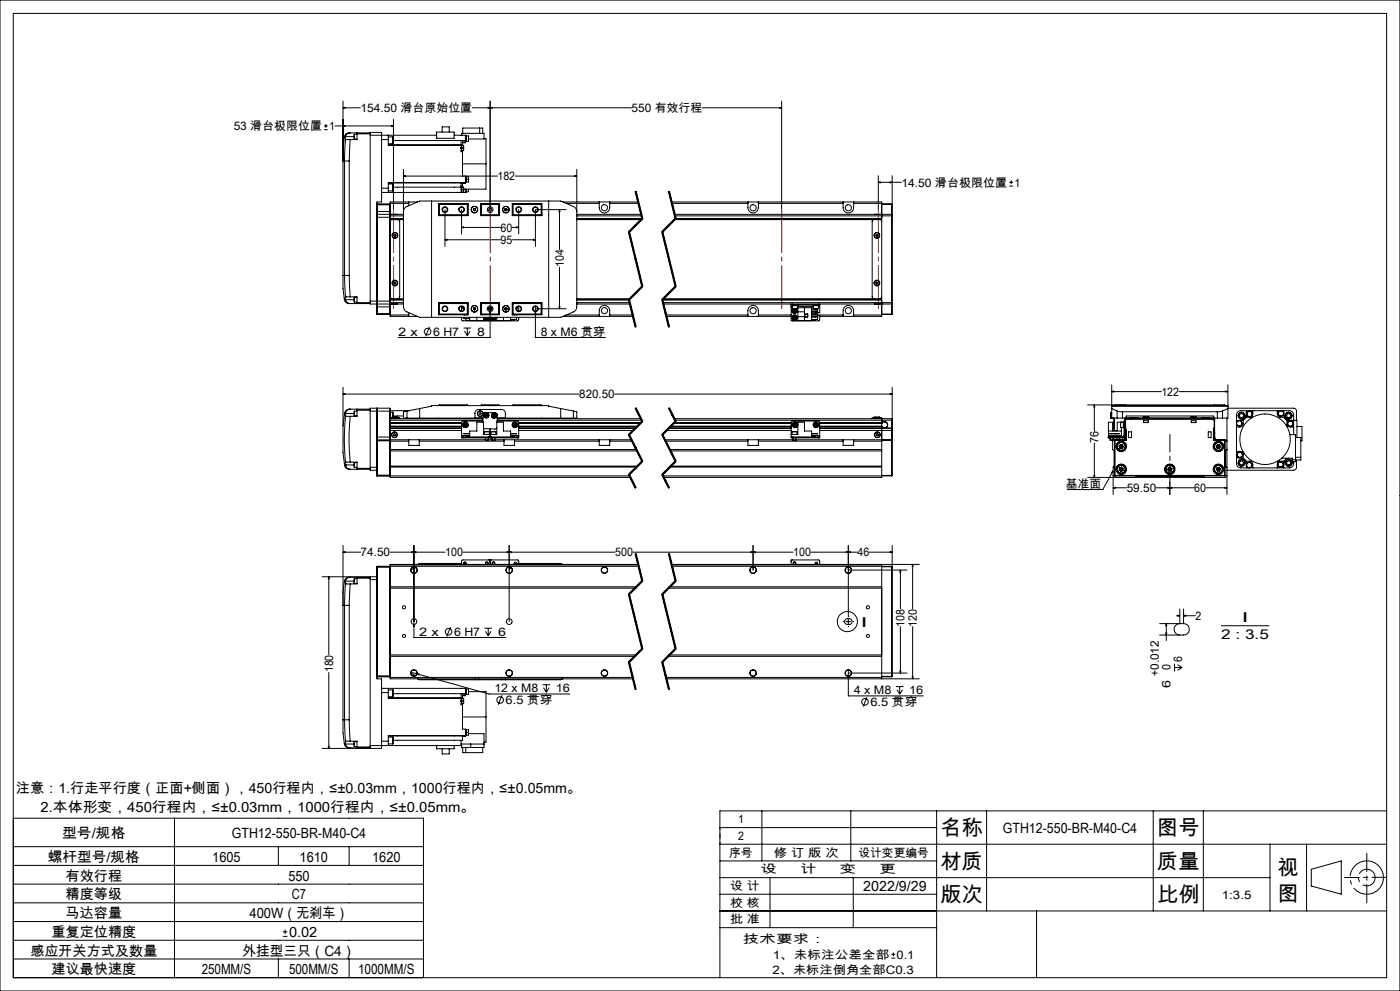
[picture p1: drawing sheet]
<svg xmlns="http://www.w3.org/2000/svg" width="420mm" height="297mm" viewBox="0 0 420 297" stroke-linecap="round" stroke-linejoin="round" font-family="sans-serif">
<defs><g id="words">
<g font-size="6.3">
<text x="282.1" y="250.3">名称</text>
<text x="347.1" y="250.3">图号</text>
<text x="282.1" y="260.3">材质</text>
<text x="347.1" y="260.3">质量</text>
<text x="383.3" y="262.1">视</text>
<text x="383.3" y="269.9">图</text>
<text x="282.1" y="270.3">版次</text>
<text x="347.1" y="270.3">比例</text>
</g>
<g font-size="4.2">
<text x="4.8" y="237.6">注意：1.行走平行度（正面+侧面），450行程内，≤±0.03mm，1000行程内，≤±0.05mm。</text>
<text x="12.2" y="243.3">2.本体形变，450行程内，≤±0.03mm，1000行程内，≤±0.05mm。</text>
<text x="18.6" y="251.3">型号/规格</text>
<text x="69.5" y="251.3">GTH12-550-BR-M40-C4</text>
<text x="300.8" y="249.5">GTH12-550-BR-M40-C4</text>
<text x="14.4" y="258.3">螺杆型号/规格</text>
<text x="19.7" y="263.9">有效行程</text>
<text x="63.7" y="258.3">1605</text>
<text x="86.5" y="263.9">550</text>
<text x="89.9" y="258.3">1610</text>
<text x="111.7" y="258.3">1620</text>
<text x="19.7" y="269.5">精度等级</text>
<text x="87.6" y="269.5">C7</text>
<text x="259" y="267">2022/9/29</text>
<text x="19.7" y="275.2">马达容量</text>
<text x="74.9" y="275.2">400W（无刹车）</text>
<text x="15.5" y="280.8">重复定位精度</text>
<text x="86.7" y="280.8">0.02</text>
<text x="9.1" y="286.4">感应开关方式及数量</text>
<text x="72.7" y="286.4">外挂型三只（C4）</text>
<text x="15.5" y="292">建议最快速度</text>
<text x="60.5" y="292">250MM/S</text>
<text x="86.7" y="292">500MM/S</text>
<text x="107.4" y="292">1000MM/S</text>
</g>
<g font-size="4.1">
<text x="258.3" y="187.8">I</text>
<text x="366.4" y="191.6">2 : 3.5</text>
<text x="372.5" y="186.4">I</text>
</g>
<g font-size="3.5">
<text x="108.1" y="33.6">154.50 滑台原始位置</text>
<text x="189.5" y="33.6">550 有效行程</text>
<text x="70.1" y="39">53 滑台极限位置 1</text>
<text x="149.3" y="54">182</text>
<text x="270.4" y="55.9">14.50 滑台极限位置 1</text>
<text x="150.1" y="69.4">60</text>
<text x="150.1" y="73.1">95</text>
<text x="169.1" y="80.1" transform="rotate(-90 169.1 80.1)">104</text>
<text x="119.5" y="100.6">2 x</text>
<text x="129.9" y="100.6">6 H7</text>
<text x="143.1" y="100.6">8</text>
<text x="162.2" y="100.6">8 x M6 贯穿</text>
<text x="173.8" y="119.3">820.50</text>
<text x="348.4" y="118.6">122</text>
<text x="329.6" y="132.8" transform="rotate(-90 329.6 132.8)">76</text>
<text x="319.8" y="146.2">基准面</text>
<text x="338" y="147.5">59.50</text>
<text x="358.3" y="147.5">60</text>
<text x="108.2" y="166.7">74.50</text>
<text x="133.6" y="166.7">100</text>
<text x="184.6" y="166.7">500</text>
<text x="238" y="166.7">100</text>
<text x="257.3" y="166.7">46</text>
<text x="358.7" y="185.8">2</text>
<text x="125.8" y="190.6">2 x</text>
<text x="136.2" y="190.6">6 H7</text>
<text x="149.4" y="190.6">6</text>
<text x="271.4" y="187.8" transform="rotate(-90 271.4 187.8)">108</text>
<text x="275.1" y="187.8" transform="rotate(-90 275.1 187.8)">120</text>
<text x="99.9" y="201.5" transform="rotate(-90 99.9 201.5)">180</text>
<text x="347.6" y="202.5" transform="rotate(-90 347.6 202.5)">+0.012</text>
<text x="351.2" y="200.8" transform="rotate(-90 351.2 200.8)">0</text>
<text x="354.7" y="198.3" transform="rotate(-90 354.7 198.3)">6</text>
<text x="148.3" y="207.5">12 x M8</text>
<text x="166.7" y="207.5">16</text>
<text x="256.1" y="208.1">4 x M8</text>
<text x="272.7" y="208.1">16</text>
<text x="351.2" y="206.1" transform="rotate(-90 351.2 206.1)">6</text>
<text x="151.7" y="211">6.5 贯穿</text>
<text x="261.1" y="211.6">6.5 贯穿</text>
<text x="221.4" y="246.8">1</text>
<text x="221.4" y="251.8">2</text>
<text x="218.8" y="256.8">序号</text>
<text x="232.2" y="256.8">修 订 版 次</text>
<text x="257.5" y="256.8">设计变更编号</text>
<text x="228.2" y="261.8">设</text>
<text x="240.1" y="261.8">计</text>
<text x="252" y="261.8">变</text>
<text x="263.9" y="261.8">更</text>
<text x="219.1" y="266.7">设 计</text>
<text x="366.6" y="269.3">1:3.5</text>
<text x="219.1" y="271.7">校 核</text>
<text x="219.1" y="276.7">批 准</text>
<text x="222.9" y="282.7">技术要求：</text>
<text x="231.8" y="287.3">1、未标注公差全部 0.1</text>
<text x="231.7" y="291.8">2、未标注倒角全部C0.3</text>
</g>
</g></defs>
<g fill="none" stroke="#000" stroke-width=".3">
<path d="M0 0h420v297h-420zM4 4h412v289h-412zM97.2 38.9h1.1M97.2 37.7h1.1M97.8 37.2v1.1M100.5 37.7h17.5M102.9 32.3l.6-.1v.3zM102.9 37.7l.6-.1v.3zM102.9 32.3h5.2M102.9 30.3v52.2M105.1 39.8h-.4a1.43 1.43 0 0 0-1.4 1.3M105.1 39.8a1.47 1.47 0 0 0-1.5 1.2"/>
<path d="M105.1 39.8h6M107.1 39.8v.3M117.4 37.6l.6 .1-.6 .2zM118 35.8v27M131 39.6h5.2v1.8h-5.2zM132.6 39.6v-1.6h2.2v1.6M138.8 40v-1.6h6v1.6M141.7 32.3h47.8M143.9 38.4v1.6M146.4 32.2l.6 .1-.6 .2zM147 30.3v32.5M147 32.3l.6-.1v.3z"/>
<path d="M210.7 32.3h23.8M233.9 32.2l.6 .1-.6 .2zM234.5 30.3v32.5M103.3 41.1l-.4 3.2v4h.5M103.3 41.1h.3M103.4 48.3h1.4M103.4 48.3v34.2M103.6 41.8l-.2 6.5M103.6 41.8h.1M103.6 41.8h1.5M103.6 41.1v.7M103.6 41v.1"/>
<path d="M103.6 41h2.7M104.8 48.3v34.2M105.1 41.8l-.3 6.5M106.3 40.2v1.5M106.3 40.2h.8M106.3 41.7h.8M107.1 40.1v1.7h-2M107.1 40.1h4M111.1 40.5v-.8h3.4v20.8h-1.4v30.6M111.1 40.5v49.7M111.1 40.5h19.9M114.5 41.8h2"/>
<path d="M114.5 56.4h2M116.5 41.8v1.7h22v1.7M116.5 56.4v1.3M116.5 40.5v1.3M116.5 43.1h1.4M116.5 41h1.4M116.5 57.2h1.4M116.5 55.1h1.4M116.5 54.8h23.1M116.5 43.4h21.8M117.9 55.1v1.1M117.9 42v1.1"/>
<path d="M117.9 56.2v1M117.9 41.1h.1M117.9 41.1v.9M117.9 42.1h21.7M117.9 56.1h20.4M121 52.8l.6-.2v.3zM121 50.8v41.1l.3 .9 .5 .5 4.1 1.8h42.3l4.3-2 .5-1.2v-41.1M121 52.8h28.3M136.2 40.5h3.4v1.6M138.3 43.4v.9M138.3 44.3v1.2h.4M138.3 54.8h.1"/>
<path d="M138.3 42.1h.1M138.3 42.1v1.3M138.3 54.8v1.3M138.3 56.1v1.6M138.3 57.7h.1M138.3 56l.8 .1v.8M138.3 40.5h.1M138.3 44.3h.8M138.3 55.7h.4M138.3 43.3h.4M138.3 56.9h.8M138.5 40.5v-.5h6.7v1.7h-4.7"/>
<path d="M138.5 43.6h.6v.7M138.5 56v1.7M138.7 45.2v.3M138.7 55.7v.4M138.7 43.3v.3M138.7 45.5v7.3M138.7 57.6v.1M138.7 49.1h7.1M139.1 44.3v.9h-.8M139.1 56.9v.7M139.6 52.8v2M139.6 52.9l.9 .1v.8"/>
<path d="M139.6 54.8l-.9 .1v.8M139.6 42.1v.4M139.6 42.5h-.9v.8M139.6 40.7l.2 1.7M139.6 42.5v.3h-.9M139.6 56.7v1h-25.1M139.6 53.8h.9M139.8 52.9v1.7l-23.3 .1v1.7M139.8 40.7h.7v1.6h-.6M139.8 56.7v.8M139.9 52.9v1.7h-.1M139.9 40.7v1.7h-.3"/>
<path d="M139.9 56.7v.8h-.3M140.5 53.8v.7h-.6M140.5 56.7v.8h-.6M145.2 41.6h.6v7.5M145.8 49.1v7.6h-6.7M154.6 52.8h18.4M172.4 52.6l.6 .2-.6 .1zM190.5 57.4l2 8.1M190.7 57.3l2 8.2M190.9 57.3l2 8.2M200.5 57.4l2 8.1M200.7 57.3l2 8.2-4 4 4 16.3-4 4"/>
<path d="M200.9 57.3l2 8.2M263.5 54.6l.6-.1v.3zM263.5 54.6h6.9M263.5 52.7v10.1M267.1 54.5l.6 .1-.6 .2zM267.7 52.7v11.7M302.8 55.8h1.1M302.8 54.6h1.1M303.4 54.1v1.1M113.1 61.4h4M113.1 64.2v.9h4M113.1 64.2h3.8"/>
<path d="M113.1 64.2v.1M116.9 64.2v26.9M116.9 61.1v3.1M116.9 61.1l-3.8 .1M116.9 64.2l.2 .1M116.9 61.1l.2 .1M117.1 64.2v.1M117.1 64.3v.8M117.1 63.4h-4v.8M117.1 65.1v25.1M117.1 64.2h3.9M117.1 65.5h3.9"/>
<path d="M117.1 61h5.5M117.1 64.7h3.9M117.5 64.2h1.7M118.3 70.2l.4 .1 .1 .3-.2 .2h-.3l-.2-.3zM119.3 65.8l.6 .5v22.8l-.6 .4M121 65.8h-3.5l-.4 .6M121 63.5l.3-1 .5-.5 4.1-1.7h42.3l4.1 1.7 .6 .8 .1 .7M122.6 60.5v1.2M125.2 60.5h-8.1v3.7M129.5 60.3v34.8M131.6 64.2h.1M131.6 61h8.8v3.6h-8.8z"/>
<path d="M131.6 61.1v3.5M131.6 61.1h8.8M131.6 61.1l.2 .1M131.8 61.2h8.4M131.8 61.2v3.2M131.8 64.4l-.2 .2h8.8M131.8 64.4h8.4M133.5 71.9l.6-.2v.3zM133.5 62.8v11.1M133.5 71.9h16.6M138.5 68.2l.6-.2v.3zM138.5 62.8v7.3"/>
<path d="M138.5 68.2h11.6M140.2 61.2v3.2M140.2 61.2l.1-.1v3.5l-.1-.2M142 63l.3 .1M142.1 62.6l-.1 .4M142.3 62.5l.3 .1M142.3 62.5l-.2 .1M142.6 62.6v.4M142.6 63l-.3 .1M144.3 61v.1M144.3 61.1h5.6M144.3 61h5.6v3.6h-5.6z"/>
<path d="M144.3 64.6h5.6M144.3 61.1v3.5l.2-.2M144.3 61.1l.2 .1M144.5 61.2h5.1M144.5 61.2v3.2M144.5 64.4h5.1M149.6 61.2l.2-.1v3.5l-.2-.2M149.6 61.2v3.2M151.5 62.6v.4M151.5 63l.3 .1M151.8 62.5l.2 .1M151.8 62.5l-.3 .1"/>
<path d="M152 62.6v.4M152 63l-.2 .1M153.7 61h8.9v3.6h-8.9zM153.7 61.1h8.8l-.2 .1M153.7 71.9h6.9M153.7 68.2h1.9M153.9 61.2l-.1-.1v3.5l.1-.2M153.9 61.2h8.4M153.9 61.2v3.2M153.9 64.4h8.4M154.3 61v.1M155 68l.6 .2-.6 .1z"/>
<path d="M155.6 62.8v7.3M160 71.7l.6 .2-.6 .1zM162.3 61.2v3.2M162.3 64.4l.2 .2h-8.8M162.5 64.2h.1M164.6 60.3v34.8M167.9 62.8l.1 .6h-.3zM167.9 62.8v12M168.9 60.5h22.6M169.8 62.8h-9.2v11.1M169.9 61h9.9M173 65.8h19.4"/>
<path d="M173 64.2h19.4M173 65.5h19.7M173 64.7h19.5M179.8 60.5v1.8a1.57 1.57 0 0 0 1.5 1.5 1.57 1.57 0 0 0 1.6-1.5v-1.8M182.9 61h8.7M188.5 69.5l4 16.4M188.9 69.5l4 16.3M192.6 65.4l-4 4M192.7 65.5l-4 4 4 16.3-4 4M192.8 65.6l-4 4M198.5 69.5l4 16.4M198.9 69.5l4 16.3"/>
<path d="M201.4 60.5h63.1v34.3h-18.6M201.5 61h22.9M202.4 65.8h61.7l.4 .6M202.4 64.2h65.1M202.5 64.7h65M202.6 65.4l-4 4M202.7 65.5h61.8M202.8 65.6l-4 4M224.4 60.5v1.8a1.57 1.57 0 0 0 1.5 1.5 1.57 1.57 0 0 0 1.6-1.5v-1.8M227.5 61h25.4M252.9 60.5v1.8a1.57 1.57 0 0 0 1.6 1.5 1.57 1.57 0 0 0 1.6-1.5v-1.8M256.1 61h8.4"/>
<path d="M262.2 65.8l-.5 .5v22.8l.5 .4M262.4 64.2h1.7M263 70.2l.3 .1-.1 .6-.3-.1-.2-.4zM264.5 61.1h3M264.5 61.2h3M267.5 64.7h.2M267.5 64.2v.5M267.5 64.2l.2 .2M267.5 61.1v.1M267.5 61.2v3M267.5 64.7v26M267.7 64.4v.3"/>
<path d="M267.7 64.7v26M102.9 82.5v4l.4 3.2M102.9 82.5h.5M103.3 89.7a1.55 1.55 0 0 0 1.8 1.3M103.4 82.5l.2 6.5M103.4 82.5h1.4M103.6 89h.1M103.6 89h1.5M103.6 89v.7M103.6 89.8a1.52 1.52 0 0 0 1.5 1.2M103.6 89.7h-.3M103.6 89.8h2.7"/>
<path d="M103.6 89.7v.1M104.8 82.5l.3 6.5M105.1 89h2v1.7M105.1 91h6M106.3 89.1v1.5M106.3 89.1h.8M106.3 90.6h.8M107.1 90.7v.3M107.1 90.7h4M111.1 90.2v.9h5.8M111.1 90.2h6M113.1 91.1v.9"/>
<path d="M113.1 92v2.3M113.1 91v.1M113.1 92h4M113.1 93.9v.1M113.1 94.2v.1M113.1 94.3h3.8M116.9 91.1v3.2M117.1 89l.4 .5h3.5M117.1 91v.1M117.1 90.2v.8M117.1 91.1v3.7h8.1M117.1 89.8h3.9"/>
<path d="M117.1 91.1h3.9M117.1 94.4h5.5M117.1 93.9l-4 .1M117.1 90.7h3.9M117.1 91l-.2 .1M117.1 94.2l-.2 .1M117.5 91.1h1.7M118.4 84.5l.3 .1 .1 .3-.3 .3-.3-.1zM122.6 93.7v1.1M128.8 98l-1.1 2.8M131.6 91.1h.1M131.6 90.7h8.8v3.6h-8.8z"/>
<path d="M131.6 90.7v3.6M131.6 94.3h8.8M131.8 94.1h8.4M131.8 91h8.4M131.8 91v3.1M131.8 94.1l-.2 .2M138.5 95.1v.8l.3 .3 8-.1M138.5 91.8v1.4M138.9 92.5h.3zM138.9 91.9v.6M139.1 98.3h2.2M139.1 94.3h.1"/>
<path d="M139.1 95.1v.4h1.8M139.2 92.6l-.1 .2M139.3 95.5h.4M139.3 99.2l.9 1.4M139.8 94.3h.1M139.8 95.5v.5h1.1M140.2 91v3.1M140.2 91l.1-.2v3.5l-.1-.2M140.2 98.3v2.3M140.4 90.8h-8.8l.2 .2M140.9 95.1v1h12.3v-1M141 99.2l-.8 1.4"/>
<path d="M142 92.7l.3 .2M142.1 92.4l-.1 .3M142.3 92.2l.3 .2M142.3 92.2l-.2 .2M142.6 92.4v.3M142.6 92.7l-.3 .2M143.1 95.1v1M144.3 90.7h5.6v3.6h-5.6zM144.3 94.3h5.6M144.3 90.8h5.6M144.3 94.3h.1M144.5 91l-.2-.2v3.5"/>
<path d="M144.5 94.1h5.1M144.5 91h5.1M144.5 91v3.1M144.5 94.1l-.2 .2M144.8 94.3h.1M144.9 94.3h.1M145.1 95.1v1M145.1 95.4h1.6M145.1 95.1v.3M145.5 94.3h.1M145.8 95.4l.1 .2M146 95.4l-.1 .2"/>
<path d="M146.3 95.4v.1M146.3 95.5l-.4 .1M146.4 95.4l-.1 .1M146.6 92.5h.1M146.6 92.7l.2 .1M146.7 92.5h-.1M146.7 92.3v.2M146.7 95.1v.3M146.8 92.2h.6M146.8 95.1a.74 .74 0 0 1-.6 .8 .74 .74 0 0 1-.9-.5M146.8 95.1a.78 .78 0 0 1-.6 .8 .78 .78 0 0 1-.9-.5M147 93.4l.2 .6h-.3z"/>
<path d="M147 91.7v9.4h-27.5M147.3 95.1a.78 .78 0 0 0 .6 .8 .78 .78 0 0 0 .9-.5M147.4 95.4h1.6M147.4 92.5h.1M147.4 92.3v.2M147.4 95.1v.3M147.5 92.7l-.1 .1M147.5 92.5h.1M147.7 95.4h.1M147.7 95.4l.4 .2M148.1 95.4v.2M148.4 95.4l-.3 .2"/>
<path d="M148.7 94.3h.1M149 95.1v.3M149 95.1v1M149.2 94.3h.1M149.6 91l.2-.2v3.5l-.2-.2M149.6 91v3.1M151 95.1v1M151.5 92.4v.3M151.5 92.7l.3 .2M151.8 92.2l.2 .2M151.8 92.2l-.3 .2M152 92.4v.3"/>
<path d="M152 92.7l-.2 .2M153.7 90.7h8.8l.1 3.6h-8.9zM153.7 90.8h8.8l-.2 .2M153.9 91l-.1-.2v3.5l.1-.2M153.9 94.1h8.4M153.9 91h8.4M153.9 91v3.1M154.3 94.3h.1M154.3 95.7v.3h-1.1M154.9 92.5h.3zM155 94.3h.1M155 95.3v-.2v.6h-1.8"/>
<path d="M155.2 92.5h.1M155.3 91.9v.6M155.6 95.1v.8l-.3 .3-8.1-.1M155.6 91.8v1.4M160.6 92.5h9.2M160.6 93.4l.2 .6h-.3zM160.6 91.7v9.4h21M162.3 94.1l.2 .2h-8.8M162.3 91v3.1M162.5 91.1h.1M167.7 91.9h.3l-.1 .6zM167.9 80.1v12.4"/>
<path d="M168.9 94.8h21M169.9 94.4h9.9M173 89.5h16M173 91.1h16M173 90.7h15.9M179.8 94.8v-1.7a1.57 1.57 0 0 1 1.5-1.6 1.57 1.57 0 0 1 1.6 1.6v1.7M182.9 94.4h6.9M188.5 89.9l2 8.1M188.7 89.8l2 8.2M188.7 89.8l-15.7 .1M188.9 89.8l2 8.1M192.6 85.7l-4 4"/>
<path d="M192.8 86l-4 4M198.5 89.9l2 8.1M198.7 89.8h65.8M198.7 89.8l2 8.2M198.9 90.7h68.6M198.9 89.8l2 8.1M199 91.1h68.5M199.8 94.4h24.6M199.9 94.8h37.4M202.6 85.7l-4 4M202.8 86l-4 4M224.4 94.8v-1.7a1.57 1.57 0 0 1 1.5-1.6 1.57 1.57 0 0 1 1.6 1.6v1.7"/>
<path d="M227.5 94.4h9.8M237.3 91.4h.5M237.3 91.4v.4M237.3 91.8v4.3h6.2v-3.9h-4.2M237.3 91.1v.3M237.3 92.2h.4M237.3 91.8h.4M237.6 91.4v.2h1.8M237.7 92.5h.1M237.7 92.5h1M237.7 91.6v.9M237.8 92.5h.9"/>
<path d="M237.8 91.1v.3M237.8 91.4h7.7M237.9 93.3l.4 .3M237.9 95l.1 .5M237.9 95l.5 .2M238 92.9l-.1 .4M238 92.9l.4 .3M238 95.5l.4 .1M238.3 94.8l.4 .1M238.3 94.8l-.4 .2M238.3 94.8l.1 .4M238.4 93.2l.3 .2"/>
<path d="M238.4 93.2l-.5 .1M238.4 93.2l-.1 .4M238.4 95.2l.4 .1M238.4 95.2v.4M238.4 95.2l-.4 .3M238.4 92.7l-.4 .2M238.4 92.7l.4 .3M238.4 92.7v.5M238.7 92.5a.74 .74 0 0 1 .2 1.1 .74 .74 0 0 1-1.1 0 .74 .74 0 0 1 .2-1.1 .76 .76 0 0 0-.2 1.2 .76 .76 0 0 0 1.2 0 .76 .76 0 0 0-.3-1.2M238.7 92.5h.6h-.6M238.7 93.4l-.4 .2M238.7 94.9l.1 .4"/>
<path d="M238.7 94.9l-.3 .3M238.8 93l-.1 .4M238.8 93l-.4 .2M238.8 95.3l-.4 .3M239.3 91.8h4.7M239.4 91.4v4.7M239.4 93.4h1.9M239.4 94.9h1.9M241.3 92.2v3.9M241.4 94.2h.9v.9h-.9zM241.4 95h.9M243.5 92.8h1.8v.5"/>
<path d="M243.5 93.6h1.8v.4h-1.8M243.5 94.3h1.8v.5h-1.8M243.5 95h1.8M243.5 93.3h1.8M243.5 92.3h.5M243.9 91.4v.2h1.7M244 92.5h.1M244 92.5h.7M244 91.6v.9M244.1 92.5h.6M244.6 94.8v.2l.2-.2 .5 .2M244.6 92.5v.3"/>
<path d="M244.6 94v.3M244.6 95.7v.3h-1.1M244.7 92.5h.8M244.8 92.8h.3M244.8 94.8h.2M245.3 93.3l-.4 .2-.3-.2v.3M245.3 93.1v.2M245.3 95.1v.2M245.3 94.6h.6v1.2l-.3 .4-8-.1M245.3 95v.7h-1.8M245.3 94.4h7.6M245.5 91.4h.4"/>
<path d="M245.5 91.1v.3M245.5 92.5h.1M245.6 91.6v.9M245.6 91.8h.3M245.6 91.4v.2M245.9 91.4v.4M245.9 91.1v.3M245.9 91.8v1.9h-.6M252.9 94.8v-1.7a1.57 1.57 0 0 1 1.6-1.6 1.57 1.57 0 0 1 1.6 1.6v1.7M256.1 94.4h8.4M262.4 91.1h1.7M262.7 84.7l.3-.2 .4 .4-.3 .3-.3-.1z"/>
<path d="M264.5 89l-.4 .5h-65.1M264.5 94.1h3M264.5 94.3h3M267.5 90.7h.2M267.5 90.7v.4M267.5 94.1h.2M267.5 94.1v.2M267.5 91.1v3M267.7 90.7v.3M267.7 91l-.2 .1M267.7 94.1l-.2 .2M267.7 91v3.1"/>
<path d="M102.9 118.1l.6-.2v.3zM102.9 116.1v11.5M102.9 118.1h70.9M184.4 118.1h83.3M267.1 117.9l.6 .2-.6 .1zM267.7 116.1v26.4M333.5 117.4l.6-.2v.3zM333.5 115.4v9.9M333.5 117.4h14.9M353.7 117.4h14.7M367.8 117.2l.6 .2-.6 .1zM368.4 115.4v9.9h-1.7"/>
<path d="M102.9 127.6v8l.5 3.8M103.4 139.4a1.56 1.56 0 0 0 1.7 1.2M103.4 139.4h.1M103.4 123.9h.1M103.4 123.9h.2M103.4 123.9l-.5 3.7M103.6 138.5h.1M103.6 124.8a66.9 66.9 0 0 0 0 13.7M103.6 124.8h.1M103.6 124.8h1.5M103.6 138.5h1.5M103.6 138.5v.8"/>
<path d="M103.6 123.9v.9M103.6 139.3h.1M103.6 123.9h.1M103.6 139.3a1.46 1.46 0 0 0 1.5 1.3M103.6 139.3l-.2 .1M103.6 139.3h2.7M103.6 123.9h2.7M105.1 122.6h-.3a1.49 1.49 0 0 0-1.4 1.3M105.1 124.8a66.9 66.9 0 0 0 0 13.7M105.1 122.6a1.44 1.44 0 0 0-1.5 1.3M105.1 138.5h2v1.9M105.1 122.6h6"/>
<path d="M106.3 138.6h.1M106.3 123.2h.1M106.3 123.9v.7M106.3 138.7v.6M106.3 139.3v.7M106.3 123.3v.6M106.3 138.6v.7M106.3 138.6h.8M106.3 123.2h.8M106.3 124.6h.8M107.1 122.6v.3M107.1 122.9h4"/>
<path d="M107.1 122.9v1.9h-2M111.1 123.2h6M111.1 123.2v16.8M113.1 122.4v9.4M113.1 132.1h4M113.1 131.8v10.9M113.1 131.8h3.8M116.9 122.3h-5.8v.9M116.9 122.3v9.5M116.9 122.3l.2 .9M116.9 131.8v10.9M116.9 131.8l.2 .1"/>
<path d="M117.1 128.3v.1M117.1 123.2v2.7M117.1 125.2h2.8v.3M117.1 131h-4v.8M117.1 131v.8M117.1 131.8v11.3h72M117.1 131.8h5.5M117.1 132.2h5.5M117.1 134.7h73.8M117.1 135.1h74M117.1 139.7h74.1M117.1 140h73.8"/>
<path d="M117.1 125.5h27.8M117.1 127.7h21.4M117.1 126.9h21.4M117.1 125.9h27.8M117.1 128.3h21.4M117.1 128.4h21.4M117.1 129h21.4M117.1 123.5h.8M117.1 125.9v2.4M117.1 128.4v2.6M117.1 123.1h5.7M117.6 125.1h1.4"/>
<path d="M117.6 125.1v.4M117.7 125.2h1.6M117.9 123.5v1.5zM117.9 124.7h3.1M118.1 130.1l.3-.1 .2 .2v.3l-.3 .1-.3-.2zM119 125l-1.4 .1M119 125l.3 .1M119 125.1h.3M119.3 125.1v.4M122.1 125.3h20.4v-1.4a1.09 1.09 0 0 1 1.1-1.2h6.9a1.14 1.14 0 0 1 1.1 1.2v1.4h20.4M122.1 123.2l-1.1 .2v1.9h1.1M122.1 123.2l7.4-1.5v-.1h35.1v.1l7.4 1.5"/>
<path d="M122.1 123.2v2.1M122.6 131.8h3.2M122.6 131.8v1.7h3.2v-1.7M125.8 131.8h19.8M125.8 132.2h25.4M125.9 122.4v2.9M131.6 121.5h8.7M131.6 121.5v.1M131.6 125.3v.2M138.5 127.8h-21.4l21.4 .1M138.5 126.7h-21.4l21.4 .1M138.5 130.9v.3h.4"/>
<path d="M138.5 130.9h.4M138.5 130.5v.4M138.5 130.5h2.4M138.9 130.9h7.7M138.9 131.2h7.7M138.9 130.9v.3M139.2 127.1v.5M139.2 127.6l.4 .1M139.2 127.1l.4 .2M139.6 126.9l-.4 .2M139.6 126.9l.4 .2M139.6 126.9v.4"/>
<path d="M139.6 127.3l.4 .2M139.6 127.3l-.4 .3M139.6 127.3v.4M140 127.5l-.4 .2M140 127.1v.4M140 127.1l-.4 .2M140.3 121.5v.1M140.9 130.9v-1.7h2.2v-2.7h2v3.7h3.9v-3.7h2v2.7h2.2v1.7M140.9 130.6h-1.1v.2h1.1M140.9 129.9h-1.8l1.8 .1M142.5 125.2h2.4M144.3 121.5h5.5"/>
<path d="M144.3 121.5v.1M144.9 126.2l-6.3 .1-.1 4.2M144.9 126.5v-2.4l.6-.5 3.5 .3 .1 2.6M145.3 129.4h.1M145.3 129.4h1.5M145.3 129.4v.8M145.5 124.4l.1 .4M145.5 124.4l.8 .2M145.6 124.8l.4 .1M145.6 131.9h.9M145.6 131.2v.7M145.8 124.1l-.3 .3"/>
<path d="M145.8 124.1l.4 .1M145.8 124.1l.2 .8M146.2 124.2l.1 .4M146.2 124.2l-.6 .6M146.3 124.6l-.3 .3M146.5 131.2v.7M146.5 131.8h1.1M146.6 131.2h.4M146.6 130.9h.9M146.6 130.9v.3M146.8 129.4v.8M147 131.2h.5"/>
<path d="M147 128.5v2.7M147.3 129.4h1.5M147.3 129.4v.8M147.3 129.4h.1M147.5 130.9h7.7M147.5 131.2h7.7M147.5 130.9v.3M147.6 131.9h.9M147.6 131.2v.7M147.8 124.5l.1 .4M147.8 124.5l.4 .1M147.9 124.9l.4 .1"/>
<path d="M148.1 124.1l-.3 .4M148.1 124.1l.4 .1M148.1 124.1l.1 .5M148.2 124.6l.1 .4M148.2 124.6l.4 .1M148.2 124.6l-.3 .3M148.5 131.8h2.7M148.5 131.2v.7M148.5 124.2l.1 .5M148.5 124.2l-.3 .4M148.6 124.7l-.3 .3M148.8 129.4v.8"/>
<path d="M149 128.2l-.4 .4-3.5-.2M149.2 126.2l6.3 .1 .1 4.2M149.2 125.5h43.1M149.2 125.9h43.3M149.2 125.2h2.4M149.8 121.5v.1M151.2 131.8h3.1M151.2 131.8v1.7h3.1v-1.7M153.2 130.6h1.1v.2h-1.1M153.2 129.9h1.8l-1.8 .1M153.2 130.5h2.4M153.8 121.5h8.7"/>
<path d="M153.8 121.5v.1M154.1 127.1v.5M154.1 127.1l.8 .4M154.1 127.6l.4 .1M154.3 131.8h25.5M154.3 132.2h25.5M154.4 126.9l.4 .2M154.4 126.9l-.3 .2M154.4 126.9l.1 .8M154.8 127.1l.1 .4M154.8 127.1l-.7 .5M154.9 127.5l-.4 .2"/>
<path d="M155.2 130.9h.4M155.2 130.9v.3M155.6 130.9v.3h-.4M155.6 130.5v.4M155.6 127.8h35.5M155.6 126.8h36.6M155.6 127.7h35.6M155.6 126.9h36.5M155.6 128.3h35.1M155.6 128.4h35M155.6 129h34.4M155.6 127.9h35.5"/>
<path d="M155.6 126.7h36.6M162.5 121.5v.1M162.5 125.3v.2M168.2 122.4v2.9M172 123.2l1 .2v1.9h-1M172 123.2v2.1M179.8 131.8h3.1M179.8 131.8v1.7h3.1v-1.7M182.9 131.8h6.5M182.9 132.2h6.7M188.5 130.4l4 7.9M188.8 130.2l4 8"/>
<path d="M190.5 122.4l2 4M190.7 122.3l2 4-4 4 4 7.9-4 4 2 4M190.8 122.2l1 2M191.8 124.2l1 2zM192.6 126.2l-4 4M192.6 138.1l-4 4M192.8 126.4l-4 4M192.8 138.4l-4 4M198.5 130.4l4 7.9M198.8 130.2l4 8M199.4 131.8h25M199.6 132.2h24.8"/>
<path d="M200 129h37.3M200.5 122.4l2 4M200.6 128.4h36.7M200.7 122.3l2 4-4 4 4 7.9-4 4 2 4M200.7 128.3h36.6M200.8 122.2l2 4M200.9 134.7h63.6M200.9 140h63.6M201.1 127.9h36.2M201.1 135.1h63.4M201.2 127.8h36.1M201.2 139.7h63.3"/>
<path d="M201.2 127.7h36.1M202.1 126.9h35.2M202.1 126.8h35.2M202.2 126.7h35.1M202.3 125.5h65.2M202.5 125.9h65M202.6 126.2l-4 4M202.6 138.1l-4 4M202.8 126.4l-4 4M202.8 138.4l-4 4M224.4 131.8h3.1M224.4 131.8v1.7h3.1v-1.7"/>
<path d="M227.5 131.8h10.4M227.5 132.2h25.4M237.3 130.9h.5M237.3 130.2h2.1v-3.7h1.9v2.7h2.2v1.7M237.6 129.4h1.5M237.6 129.4v.8M237.6 129.4h.1M237.8 130.9h7.7M237.8 130.9v.3M237.8 131.2h7.7M237.9 131.9h.9M237.9 131.2v.7"/>
<path d="M238.1 127.5l.3 .2M238.2 127l-.1 .5M238.2 127l.3 .3M238.5 127.3l-.4 .2M238.5 127.3l.3 .3M238.5 127.3l-.1 .4M238.6 126.9l.3 .3M238.6 126.9l-.4 .1M238.6 126.9l-.1 .4M238.8 131.2v.7M238.8 131.8h14.1M238.8 127.6l-.4 .1"/>
<path d="M238.9 127.2l-.1 .4M238.9 127.2l-.4 .1M239.1 129.4v.8M243.5 130.6h1.1v.2h-1.1M243.5 129.9h1.8l-1.8 .1M243.5 130.5h2.4M244.4 127.1v.5M244.4 127.1l.8 .4M244.4 127.6l.4 .1M244.8 126.9l.3 .2M244.8 126.9l-.4 .2M244.8 126.9v.8"/>
<path d="M245.1 127.1l.1 .4M245.1 127.1l-.7 .5M245.2 127.5l-.4 .2M245.5 130.9h.4M245.5 130.9v.3M245.9 126.7l18.6 .1M245.9 130.9v.3h-.4M245.9 130.5l-.1-4.2-8.1-.1-.4 .3v4.7h.5M245.9 130.5v.4M245.9 127.8h18.6M245.9 126.8h18.6M245.9 127.7h18.6"/>
<path d="M245.9 126.9h18.6M245.9 128.3h18.6M245.9 128.4h21.6M245.9 129h21.6M252.9 131.8h3.2M252.9 131.8v1.7h3.2v-1.7M256.1 131.8h11.4M256.1 132.2h8.4M261.7 125.5v-.3h2.8v3.1M262.2 125.1h1.7M262.2 125.1v.4M262.3 125.2h1.6"/>
<path d="M263.1 130l.4 .3-.2 .3-.4-.4zM263.9 125.1v.4M264.5 127.8l-18.6 .1M264.5 128.3v14.8h-65.4M264.5 127.8h.1M264.5 126.8h.1M264.5 128.3h.1M264.5 131.9h3M264.5 126.4h.9M264.5 128.3h.9M264.5 128.2h.9M265.4 126.4a.97 .97 0 0 1 .9 .8 .97 .97 0 0 1-.7 1.1"/>
<path d="M265.4 126.4a.88 .88 0 0 1 .9 .9 .88 .88 0 0 1-.9 .9M265.4 126.4h.1M265.4 128.2v.1M265.6 128.3h1.9M265.6 128.3h-.2M267.5 131.8v.1M267.5 125.5v.4M267.5 128.3h.2M267.5 128.3v.1M267.5 128.4v.6M267.5 125.9v2.4M267.5 129v2.8"/>
<path d="M267.5 131.9v10.6M267.7 128.3l-.2 .1M267.7 128.3l-.2 .7M326.3 121.4l41.2 .1M328.3 121.4l.1 .6h-.2zM328.3 121.4v7.9M328.3 132.8v10.3M332.5 129.2h3.9M332.9 130.9h-.4v.3h.4M332.9 130.9h3.9M332.9 129.9l.7 .1zM332.9 131.2h1.1"/>
<path d="M332.9 130.9v.3M333 131.9h.9M333 131.2v.7M333.2 123.8l.1 1.5M333.3 123.8h-.1M333.3 123.7l-.1 .1M333.3 123.8v1.5M333.3 123.7v.1M333.3 123.7h.2M333.5 121.6h34.9M333.5 121.7h34.9M333.5 122.4l1.6 .8"/>
<path d="M333.9 129.9l.4 .1zM333.9 131.2v.7M334 131.2h.9M334 130.9v.3M334.1 128v.6h.3v-.6M334.1 125.3v2.7M334.1 128h.3M334.4 131.9h.1M334.4 121.5h3.4M334.4 121.5v.1M334.4 125.3v2.7M334.4 131.9v10.6"/>
<path d="M334.5 131.9h3.4M334.5 121.4l-.1 .1M334.5 131.9v10.6M334.6 129.9l.4 .1zM334.9 131.2h1.9M334.9 130.9v.3M335 131.2v.6M335.1 123.2l1.6 .2M335.1 125.3h1.6M335.1 125.3h-1.8M335.1 123.2v2.1M335.4 129.9l.4 .1z"/>
<path d="M335.7 133.7l.3 .6M335.7 133.7l.7 .1M335.9 131.2v.6M336 134.3l.6 .1M336.2 126.5v1.6zM336.2 128.1h.8M336.2 133.2l.6 .1M336.2 133.2l-.5 .5M336.2 133.2l.2 .6M336.3 130.6h-3.7v.2h3.7M336.4 133.8l-.4 .5M336.4 133.8l.2 .6"/>
<path d="M336.4 133.8l.6 .1M336.4 126.5h.1M336.4 128.1v2.8M336.5 140l.5 .4M336.5 140l-.7 .2M336.5 140l-.1 .6M336.7 125.3h.8l.5-.6h26l.4 .6M336.7 123.4h28.5M336.7 123.4v1.9M336.8 130.9v.3M336.8 133.3l.2 .6M336.8 133.3l-.4 .5"/>
<path d="M337 126.5h-1.8v2.6h-1.4v-2.6h-1.3v4.4M337 133.9l-.4 .5M337.2 126.5h-.2v1.7h.2M337.2 130.5l-.4 .4M337.2 130.5h.3M337.2 126.6h.3M337.2 126.6v3.9M337.5 131.1v.1M337.5 130.7l-.3 .4-.4 .1M337.5 131.1l-.5 .7M337.5 129.4v1.7M337.5 126.2h-.3v.4"/>
<path d="M337.5 129.4v1.8M337.5 129.4h.2M337.5 131.2h.2M337.6 128.4l.1 .6M337.6 131.2l-.5 .6M337.7 129.4v.1M337.7 128.3l.2 .7M337.7 128.3h.1M337.7 128.3l-.1 .1M337.7 129.4v1.8M337.7 121.4l.1 .1M337.7 125.9v2.4"/>
<path d="M337.7 131.1v.1M337.7 131.8l.2 .1M337.7 129h.2M337.7 131.8h-3.5l-.4 .4v2.5l.4 .4v4.6l-.3 .3v8.2M337.7 129v2.8M337.8 121.5v.1M337.9 129v2.9M338 125.6l-.3 .3M338 125.5v.1M338 125.5l-.5 .3 .2 .1M338 125.5h26M338 125.6h26"/>
<path d="M338.6 129.4h.8v1.8h-.8zM339.7 125.2h-.6v.3M339.7 125.2h22.5M339.7 125.2v.3M341.4 125.2h-3.8l-.1 4.2M342.9 125.2h.1M342.9 125.2h1.8M342.9 125.1h1.1M342.9 125.1v.1M343.1 126.1h1.4v.5h-1.4zM344 125l-1.1 .1M344 125l.7 .1"/>
<path d="M344 125.1h.7M344.7 125.2h-.1M344.7 125.1v.1M357.2 125.2h.1M357.2 125.2h1.8M357.2 125.1h1.2M357.2 125.1v.1M357.4 126.1h1.4v.5h-1.4zM358.3 125l-1.1 .1M358.3 125h.6M359 125.2h-.1M359 125.1h.1"/>
<path d="M359 125.1v.1M362.2 125.2h.6v.3M362.2 125.2v.3M362.5 129.4h.8v1.8h-.8zM364 125.6l.2 .3M364 125.5v.1M364 125.5l.3 .2-.1 .2M364 129h.2M364 131.9h3.4M364 129v2.9M364.1 121.5h3.4M364.1 121.5v.1"/>
<path d="M364.2 131.1v.1M364.2 131.8l-.2 .1M364.2 131.8h3.5l.4 .4M364.2 129v2.8M364.2 129.4h.1M364.2 128.3l-.2 .7M364.2 128.3l.1 .1M364.2 129.4v1.8M364.2 131.2h.1M364.2 128.3h.1M364.2 125.9v2.4M364.2 121.4l-.1 .1"/>
<path d="M364.3 125.2v.5M364.3 128.5v.9M364.3 131.2l.4 .6M364.3 125.2h-3.8M364.3 129.4v1.8M364.3 128.4l-.1 .6M364.4 131.1l.5 .7M364.4 125.3h.8M364.4 125.3v4.1M364.9 133.7l.2 .6M364.9 133.7l.6 .1M365.1 134.3l.7 .1"/>
<path d="M365.2 125.3h1.5M365.2 123.4v1.9M365.3 133.2l-.4 .5M365.3 133.2l.6 .1M365.3 133.2l.2 .6M365.5 133.8l-.4 .5M365.5 133.8l.3 .6M365.5 133.8l.7 .1M365.9 133.3l.3 .6M365.9 133.3l-.4 .5M366.2 133.9l-.4 .5M366.7 123.2l-1.5 .2"/>
<path d="M366.7 123.2v2.1M367.4 131.9h.1M367.4 131.9v10.6M367.5 121.5v.1M367.5 131.9v10.6M368.1 125.3v22.9M368.1 134.7l-.4 .4v4.6l.4 .4M368.4 122.3h19.7a.84 .84 0 0 1 .8 .9v2.8M368.4 122.4l-1.7 .8M370.9 137.2l1.6 .1M370.9 135.3h1.4l.4 .3 .3-.2M370.9 127v11.9a1.33 1.33 0 0 0 1.4 1.3h2.3"/>
<path d="M371.1 136.3a.83 .83 0 0 1 .9-.9 .83 .83 0 0 1 .8 .9M371.1 136.3a.83 .83 0 0 0 .9 .8 .83 .83 0 0 0 .8-.8M371.9 124.2l.6-.3 .5 .3v.7l-.5 .3-.6-.3zM372.1 138.1h.7l.3 .6-.3 .6h-.7l-.3-.6zM372.5 137.3l.5 .1M372.5 137.3a2.15 2.15 0 0 1 1.4 2.7v.2M373 137.4l.7 .8h1.2a.96 .96 0 0 1 .9 1v1M373.2 135.8l-.2 .1v1.5M373.7 125.1l-.7 .7v1.2a1.02 1.02 0 0 1-1.1 1h-1M373.7 125.1h1.5l.2 .2M373.8 124.7l-.1 .4M373.8 124.7a1.95 1.95 0 0 1-2.5 1.3h-.4"/>
<path d="M373.9 123.1l-.1 1.6M375.8 123.1v1.2l-.2 .5 .1 .3M383.2 123.1v1a.96 .96 0 0 0 1 1h1.1l.8 .7M383.3 138.2l.2 .3-.3 .5v1.2M383.7 138l.1 .2h1.5M384.1 123.1h-11.8a1.27 1.27 0 0 0-1.4 1.3v2.3M384.2 138.4a.85 .85 0 0 0-.8 .8 .85 .85 0 0 0 .8 .8M384.2 138.4a.85 .85 0 0 1 .8 .8 .85 .85 0 0 1-.8 .8M384.2 138.4a.85 .85 0 0 0-.9 .8 .85 .85 0 0 0 .9 .8M384.4 123.1h2.4a1.26 1.26 0 0 1 1.3 1.3v5.9M384.5 137.3h.1M385.1 123.1l.1 1a1.58 1.58 0 0 0 1 1.8"/>
<path d="M385.3 138.2l-.2 2M386 138.4l.6-.4 .6 .4v.6l-.6 .4-.6-.4zM386.1 127.8l.3-.1 .4 .2 1.3 .1M386.1 125.8l2 .2M386.1 125.8v1.5l-.2 .2M386.3 127a.83 .83 0 0 0 .8 .8 .83 .83 0 0 0 .8-.8M386.3 127a.83 .83 0 0 1 .8-.9 .83 .83 0 0 1 .8 .9M386.3 124h.6l.3 .6-.3 .5h-.6l-.4-.5zM386.6 137.3a1.46 1.46 0 0 0-1.3 .9M387 130.3h1.7v8.1h-1v-1.1h-3.2M387.2 126h1.9v5.1M387.7 137.8h1"/>
<path d="M388.1 138.4a1.44 1.44 0 0 1-1.3 1.8h-11.9M388.7 131.1h1.5v6.8h-1.5M388.7 137.1h1.5M388.9 137.9v2.1a.84 .84 0 0 1-.8 .9h-20M389.1 127.8h1.5v4.3h-.4M105.1 140.6h6M106.3 140h.1M106.3 140h.8M107.1 140.4v.2M107.1 140.4h4M111.1 140v.9h2M111.1 140h2"/>
<path d="M113.1 142.4h4M113.1 142.6v.1M113.1 142.7h3.8M188.5 142.3l2 4M188.8 142.2l2 3.9M188.9 142.6l-72 .1M198.5 142.3l2 4M198.8 142.2l2 3.9M198.9 142.6h68.6M264.5 142.5h3M267.5 142.5h.2M267.5 142.5v.1"/>
<path d="M267.7 142.5l-.2 .1M328.2 142.5h.2l-.1 .6zM333.9 141.1l-.1 .6-.3-.2zM333.9 141.1l-3.1 5.6h-10.6M333.9 146.2l.6-.2v.4zM333.9 146.2h4.1M333.9 142.6l.5 .5M334.4 142.5h.1M334.4 142.5l.1 .1M334.5 142.5v.1M334.5 142.6h32.9M334.5 142.5h32.9"/>
<path d="M335.8 140.9l.5 .4M335.8 140.2v.7M335.8 140.2l.6 .4M336.4 140.6l-.1 .7M336.4 140.6l.5 .4M336.9 141l-.6 .3M337 140.4l-.1 .6M337 140.4l-1.2 .5M340.9 142.7h20.1M341 142.6l-.5 .5M350.3 140.8l.4 .4M350.3 146l.6 .2-.6 .2z"/>
<path d="M350.5 140.2l-.2 .6M350.5 140.2l.4 .4M350.9 146.2l.6-.2v.4zM350.9 144.5v3.7M350.9 140.6l-.2 .6M350.9 140.6l.5 .5M351.2 140l.4 .5M351.2 140l-.7 .2M351.2 140l-.3 .6M351.4 141.1l-.7 .1M351.6 140.5l-.2 .6M351.6 140.5l-1.3 .3"/>
<path d="M358.2 146.2h-11.3M361 142.6l.4 .5M361.8 146.2h6.3M364.9 140.7l.3 .5M365.2 140.1l-.3 .6M365.2 140.1l.3 .5M365.5 140.6l-.3 .6M365.5 140.6l.4 .6M365.8 140l.4 .6M365.8 140l-.6 .1M365.8 140l-.3 .6M365.9 141.2h-.7"/>
<path d="M366.2 140.6l-.3 .6M366.2 140.6l-1.3 .1M367.4 142.5v.1M367.4 142.5h.1M367.5 146l.6 .2-.6 .2zM367.5 142.5l-.1 .1M368.1 142.6l-.4 .5h-41.4M96.6 172.9h16.5M98.6 172.9v23.3M98.6 172.9l.2 .6h-.3zM102.9 165.5l.6-.2v.3zM102.9 165.5h5.3"/>
<path d="M102.9 163.5v52.2M103.3 174.3l-.4 3.1v4h.5M103.3 174.3h.3M103.6 175l-.2 6.4M103.6 175h.1M103.6 175h1.5M103.6 174.3v.7M103.6 174.2v.1M103.6 174.2h2.7M105.1 173h-.4a1.43 1.43 0 0 0-1.4 1.3M105.1 175l-.3 6.4M105.1 173a1.48 1.48 0 0 0-1.5 1.2"/>
<path d="M105.1 173h6M106.3 173.4v1.5M106.3 173.4h.8M106.3 174.9h.8M107.1 173v.3M107.1 173.3v1.7h-2M107.1 173.3h4M111.1 172.9v.8M111.1 173.7v49.7M111.1 173.7h2M113.1 169.7v33.7h1.4v20.9h-17.9M113.1 169.7h3.8"/>
<path d="M113.1 170h4M113.1 170h.1M113.1 169.7v.1M116.9 169.7v33.1M116.9 169.7l.2 .1M117 165.5h16.6M117.1 175.9h73.8M117.1 176.3h73.4M117.1 169.7h74.5M117.1 169.3h74.4M123.6 165.3l.6 .2-.6 .1zM124.2 165.5l.6-.2v.3z"/>
<path d="M124.2 163.5v27.6h27.6M124.7 170.1l-1.4 .6M138.5 169.2v-1.1l.3-.3h7.9l.3 .4 .4-.4h7.9l.3 .4v1M138.5 168.9h-12.6l-.7 .3M139.1 168.9h.1M139.1 168.7v.2M139.1 168.9h.7M139.3 168.5h.4M139.4 169.2a.36 .36 0 0 1-.2-.6 .36 .36 0 0 1 .6 0 .36 .36 0 0 1-.2 .6M139.8 168.7v.2M145.8 169.2a.43 .43 0 0 1-.1-.7 .43 .43 0 0 1 .7 0 .43 .43 0 0 1-.1 .7M146.8 167.8h.4"/>
<path d="M147 167.8v1.4M147.8 169.2a.43 .43 0 0 1-.1-.7 .43 .43 0 0 1 .7 0 .43 .43 0 0 1-.1 .7M152.2 165.3l.6 .2-.6 .1zM152.8 165.5l.6-.2v.3zM152.8 163.5v22.8M152.8 169.9l.2 .4 .5 .1M153.2 170v.4M154.3 168.7v.2M154.3 168.9h.6M154.5 169.2a.36 .36 0 0 1-.2-.6 .36 .36 0 0 1 .6 0 .36 .36 0 0 1-.2 .6M155 168.9h.1M155 168.7v.2"/>
<path d="M155.6 168.9h12.6l.7 .3M184.5 165.5h-45.6M188.5 178.2l4 16.3M188.9 178.1l4 16.3M189.9 165.5h48M190.5 166l2 8.2M190.7 166l2 8.1-4 4 4 16.3-4 4 2 8.2M190.9 165.9l1 4.1M191.5 169.2h-74.4v34.2h72.8M191.9 170l1 4.1zM192.6 174l-4 4M192.8 174.2l-4 4"/>
<path d="M198.5 178.2l4 16.3M198.9 178.1l4 16.3M200.5 166l2 8.2M200.5 176.3h64M200.7 166l2 8.1-4 4 4 16.3-4 4 2 8.2M200.9 165.9l2 8.2M200.9 175.9h63.6M201.4 169.2h74.4M201.5 169.3h63M201.6 169.7h65.9M202.6 174l-4 4M202.8 174.2l-4 4"/>
<path d="M225.3 165.3l.6 .2-.6 .1zM225.9 163.5v7.3M225.9 165.5l.6-.2v.3zM237.3 168.2l.4-.4h7.9l.3 .4v1M237.6 167.8h-.3v1.4M238.1 169.2a.43 .43 0 0 1-.1-.7 .43 .43 0 0 1 .7 0 .43 .43 0 0 1-.1 .7M243.2 165.5h14M244.6 168.7v.2M244.6 168.9h.7M244.8 169.2a.36 .36 0 0 1-.2-.6 .36 .36 0 0 1 .6 0 .36 .36 0 0 1-.2 .6M245.3 168.7v.2M253.9 165.3l.6 .2-.6 .1z"/>
<path d="M254.5 170.8h17.6M254.5 165.5l.6-.2v.3zM254.5 163.5v21.2M260.8 165.5h6.9M264.5 169.2v34.2M264.5 169.9h3M267.1 165.3l.6 .2-.6 .1zM267.5 169.7v.2M267.5 169.9v32.8M267.7 163.5v39.2M270.1 170.8l.2 .6h-.4zM270.1 170.8v11.7"/>
<path d="M273.8 169.2v13.3M273.8 169.2l.1 .6h-.3zM103.4 181.4h1.4M103.4 181.4v34.3M104.8 181.4v34.3M117.1 196.7h73.3M117.1 196.3h73.7M124.2 187.1l.2 .6h-.4zM135.1 187.9l-1.1 2.8M145.3 188.3h2.3M145.6 189.2l.9 1.3M146.5 188.3v2.2"/>
<path d="M147.3 189.2l-.8 1.3M188.5 198.5l2 8.1M188.9 198.4l2 8.1M192.6 194.3l-4 4M192.8 194.6l-4 4M198.5 198.5l2 8.1M198.9 198.4l2 8.1M200.4 196.7h64.1M200.8 196.3h63.7M202.6 194.3l-4 4M202.8 194.6l-4 4M253.6 185.6a1.11 1.11 0 0 1 1.4-.2 1.11 1.11 0 0 1 .5 1.3 1.08 1.08 0 0 1-1.5 .5 1.08 1.08 0 0 1-.4-1.6z"/>
<path d="M253.8 186.3h1.4M254.5 185.6v1.4M270.1 187.8v13.9M273.8 187.8v15.6M349.7 189.7h.3l-.1 .6zM349.9 186.9l.1 .6h-.3zM349.9 186.9v5M352.4 198.9v2.3M353 184.5h.9M353.2 199.2l1.4 .9M353.3 184.4l.6 .1-.6 .2zM353.9 182.5v4.4a1.71 1.71 0 0 0-1.7 1.7 1.71 1.71 0 0 0 1.7 1.7"/>
<path d="M355.1 186.9a1.71 1.71 0 0 1 1.7 1.7 1.71 1.71 0 0 1-1.7 1.7h-7.2M355.1 186.9h-7.2M355.1 184.5l.6-.1v.3zM355.1 182.5v4.4M355.1 184.5h3.6M366.4 187.5h14.3M98.6 201.5v22.8M102.9 215.7v4l.4 3.2M102.9 215.7h.5M103.4 215.7h1.4M103.4 215.7l.2 6.4M104.8 215.7l.3 6.4"/>
<path d="M113.1 202.8h3.8M113.1 202.5h4M114.5 206.3h25.1v1.6M114.5 207.6h2M116.5 207.6v1.7h22v1.7h-.2M116.5 206.3v1.3M116.5 208.8h1.4M116.5 206.8h1.4M116.5 209.2h21.8M117.1 203h72.7M117.1 202.8h-.2M117.9 206.8v2"/>
<path d="M117.9 208.8h.1M117.9 207.9h21.7M123.3 201.8l1.4 .7M123.3 201.5l1.8 .5M125.1 202h.6v.3zM125.1 202l21.6 6h24.3M125.2 203.4l.7 .3h16.6M138.3 210.1v1.1h.4M138.3 209.2v.9M138.3 207.9h.1M138.3 207.9v1.3M138.3 206.3h.1"/>
<path d="M138.3 210.1h.8M138.3 209.1h.4M138.5 209.3h.6v.8M138.7 210.9v.3M138.7 211.2v7.3h.9v1.9M138.7 209.1v.2M138.7 214.9h7.1M139.1 210.1v.8h-.6M139.6 218.6l.2 1.8M139.6 207.9v.4M139.6 208.3h-.9v.8M139.6 206.4h.3v1.7h-.3"/>
<path d="M139.6 208.3v.2h-.9M139.6 219.5h.9M139.8 218.7h.7v.8M139.8 206.4v1.7M139.9 218.7v1.7h-.3M139.9 206.5h.6v1.6h-.6M140.5 219.5v.8h-.6M140.5 207.3h5.3v7.6M140.5 219.9h4.7v4.1h-6.7v-.6h-27.4M142.5 203.7h1.1M142.5 203.4v.3M143.6 203.7h6.9"/>
<path d="M143.6 203.4v.3M145.8 214.9v7.5h-.6M150.5 203.7h1.1M150.5 203.4v.3M150.6 208.4l-1.1 2.8M151.6 203.4v.3M162.8 205.2h2.2M163.1 206.1l.8 1.4M163.9 205.2v2.3M164.7 206.1l-.8 1.4M168.9 203.4l-.7 .3h-16.6M199.8 203h64.7"/>
<path d="M199.9 203.4h75.9M254.5 201.7h17.6M254.5 202.7l.1 .6h-.2zM254.5 200.8v7.8h22.5M260.1 208.9l-1.2 2.9M264.5 202.7h3M264.5 202.8h3M267.5 202.7h.2M267.5 202.7v.1M267.7 202.7l-.2 .1M268.8 205.8h2.2M269.1 206.7l.8 1.3"/>
<path d="M269.9 205.8v2.2M269.9 201.1h.4l-.2 .6zM270.8 206.7l-.9 1.3M273.6 202.8h.3l-.1 .6zM352.4 200.1h2.2M354.6 200.1l-1.4 .8M98.5 223.7h.3l-.2 .6zM103.3 222.9a1.55 1.55 0 0 0 1.8 1.3M103.6 222.1h1.5M103.6 222.1h.1M103.6 222.1v.7M103.6 223a1.51 1.51 0 0 0 1.5 1.2"/>
<path d="M103.6 222.8l-.3 .1M103.6 222.8v.2M103.6 223h2.7M105.1 222.1h2v1.8M105.1 224.2h6M106.3 222.3v1.4M106.3 222.3h.8M106.3 223.7h.8M107.1 223.9v.3M107.1 223.9h4M111.1 223.4v.9M114.5 222.1h2"/>
<path d="M116.5 222.1v1.3M116.5 223h1.4M116.5 220.9h1.4M116.5 220.6h23.1M117.9 220.9v2.1M117.9 221.9h20.4M131 223.4v1h5.2v-1M132.6 224.4v1.6h2.2v-1.6M138.3 223.4h.1M138.3 221.9v1.5M138.3 223h6.9M138.8 224v1.6h6v-1.6"/>
<path d="M139.6 220.4v.2M139.6 220.6l-.9 .1v1.2h-.4M139.6 220.4h-23.1v1.7M139.7 224v1.6M141.2 223v1M4 245.2h123v47.8M4 253.7h123M4 259.4h123M52.4 245.2v47.8M83.5 253.7v5.7M104.7 253.7v5.7M216 253h200"/>
<path d="M216 248h65M216 258h65M228.6 243v15M255.2 243v15M281 243v50M296 243v30M346 243v30M361 243v30M381 253v20M392 253v20M416 243h-200v50M4 265h123"/>
<path d="M4 270.6h123M4 276.2h123M84.9 279.3h1.3M85.5 278.6v1.3M216 278h65M216 273h200M216 263h165M216 268h65M231 263v15M256 263v15M311 273v20M393.4 260.5l9-2.5v10l-9-2.5z"/>
<path d="M4 281.8h123M4 287.4h123M83.5 287.4v5.6M84.9 280.6h1.3M104.7 287.4v5.6M267.4 287.2h1.2M267.4 286h1.2M268 285.5v1.1"/>
<circle cx="118.5" cy="70.5" r=".81"/>
<circle cx="118.5" cy="70.5" r=".86"/>
<circle cx="133.5" cy="62.8" r=".71"/>
<circle cx="133.5" cy="62.8" r=".86"/>
<circle cx="138.5" cy="62.8" r=".87"/>
<circle cx="138.5" cy="62.8" r=".71"/>
<circle cx="142.3" cy="62.8" r=".98"/>
<circle cx="142.3" cy="62.8" r=".97"/>
<circle cx="147" cy="62.8" r=".87"/>
<circle cx="147.1" cy="62.8" r=".44"/>
<circle cx="151.8" cy="62.8" r=".95"/>
<circle cx="151.8" cy="62.8" r=".98"/>
<circle cx="155.6" cy="62.8" r=".87"/>
<circle cx="155.6" cy="62.8" r=".71"/>
<circle cx="160.6" cy="62.8" r=".72"/>
<circle cx="160.6" cy="62.8" r=".86"/>
<circle cx="181.3" cy="62.3" r=".92"/>
<circle cx="225.9" cy="62.3" r=".93"/>
<circle cx="254.5" cy="62.3" r=".92"/>
<circle cx="263.1" cy="70.5" r=".81"/>
<circle cx="263.1" cy="70.5" r=".86"/>
<circle cx="118.5" cy="84.8" r=".81"/>
<circle cx="118.5" cy="84.8" r=".86"/>
<circle cx="128.3" cy="99.4" r=".99"/>
<circle cx="133.5" cy="92.5" r=".71"/>
<circle cx="133.5" cy="92.5" r=".86"/>
<circle cx="138.5" cy="92.5" r=".87"/>
<circle cx="138.5" cy="92.5" r=".71"/>
<circle cx="142.3" cy="92.5" r=".98"/>
<circle cx="142.3" cy="92.5" r=".97"/>
<circle cx="147" cy="92.5" r=".86"/>
<circle cx="147.1" cy="92.5" r=".44"/>
<circle cx="151.8" cy="92.5" r=".95"/>
<circle cx="151.8" cy="92.6" r=".99"/>
<circle cx="155.6" cy="92.5" r=".87"/>
<circle cx="155.6" cy="92.5" r=".71"/>
<circle cx="160.6" cy="92.5" r=".72"/>
<circle cx="160.6" cy="92.5" r=".86"/>
<circle cx="181.3" cy="93.1" r=".92"/>
<circle cx="225.9" cy="93.1" r=".93"/>
<circle cx="238.3" cy="95.2" r=".74"/>
<circle cx="238.4" cy="95.2" r=".77"/>
<circle cx="254.5" cy="93.1" r=".92"/>
<circle cx="263.1" cy="84.8" r=".86"/>
<circle cx="263.1" cy="84.8" r=".81"/>
<circle cx="118.3" cy="130.3" r=".81"/>
<circle cx="118.3" cy="130.3" r=".86"/>
<circle cx="139.6" cy="127.3" r=".73"/>
<circle cx="139.6" cy="127.3" r=".77"/>
<circle cx="139.6" cy="127.3" r=".87"/>
<circle cx="144" cy="124" r=".29"/>
<circle cx="144.1" cy="124" r=".78"/>
<circle cx="144.1" cy="123.9" r=".85"/>
<circle cx="145.9" cy="124.5" r=".77"/>
<circle cx="145.9" cy="124.5" r=".73"/>
<circle cx="148.2" cy="124.6" r=".74"/>
<circle cx="148.2" cy="124.6" r=".77"/>
<circle cx="154.5" cy="127.3" r=".77"/>
<circle cx="154.5" cy="127.3" r=".86"/>
<circle cx="154.5" cy="127.3" r=".74"/>
<circle cx="238.5" cy="127.3" r=".77"/>
<circle cx="238.5" cy="127.3" r=".86"/>
<circle cx="238.5" cy="127.3" r=".73"/>
<circle cx="244.8" cy="127.3" r=".77"/>
<circle cx="244.8" cy="127.3" r=".86"/>
<circle cx="244.8" cy="127.3" r=".74"/>
<circle cx="263.2" cy="130.3" r=".82"/>
<circle cx="263.2" cy="130.3" r=".86"/>
<circle cx="336.4" cy="133.8" r="1.56"/>
<circle cx="336.4" cy="133.8" r="1.42"/>
<circle cx="336.4" cy="133.8" r="1.19"/>
<circle cx="365.5" cy="133.8" r="1.21"/>
<circle cx="365.5" cy="133.8" r="1.56"/>
<circle cx="365.5" cy="133.8" r="1.43"/>
<circle cx="365.5" cy="133.8" r="1.19"/>
<circle cx="371.8" cy="126.9" r=".84"/>
<circle cx="371.8" cy="126.9" r=".78"/>
<circle cx="371.9" cy="136.3" r=".86"/>
<circle cx="372" cy="136.3" r=".78"/>
<circle cx="372.4" cy="138.7" r="1.02"/>
<circle cx="372.4" cy="124.6" r="1.02"/>
<circle cx="372.4" cy="124.6" r=".97"/>
<circle cx="372.4" cy="138.7" r=".98"/>
<circle cx="374.8" cy="139.4" r=".85"/>
<circle cx="374.8" cy="139.4" r=".78"/>
<circle cx="374.9" cy="124.1" r=".79"/>
<circle cx="374.9" cy="124.1" r=".85"/>
<circle cx="379.5" cy="131.6" r="7.6"/>
<circle cx="384.2" cy="139.2" r=".79"/>
<circle cx="384.3" cy="123.9" r=".85"/>
<circle cx="384.3" cy="123.9" r=".79"/>
<circle cx="386.6" cy="138.7" r="1.02"/>
<circle cx="386.6" cy="124.6" r="1.02"/>
<circle cx="386.6" cy="124.6" r=".97"/>
<circle cx="386.6" cy="138.7" r=".98"/>
<circle cx="387.1" cy="127" r=".87"/>
<circle cx="387.1" cy="127" r=".78"/>
<circle cx="336.4" cy="140.6" r="1.18"/>
<circle cx="336.4" cy="140.6" r="1.56"/>
<circle cx="336.4" cy="140.7" r="1.42"/>
<circle cx="351" cy="140.6" r="1.56"/>
<circle cx="351" cy="140.7" r="1.18"/>
<circle cx="351" cy="140.6" r="1.43"/>
<circle cx="365.5" cy="140.6" r="1.56"/>
<circle cx="365.5" cy="140.7" r="1.19"/>
<circle cx="365.5" cy="140.6" r="1.43"/>
<circle cx="124.2" cy="170.9" r=".93"/>
<circle cx="124.2" cy="170.9" r=".96"/>
<circle cx="146" cy="168.8" r=".34"/>
<circle cx="148" cy="168.8" r=".34"/>
<circle cx="152.8" cy="170.9" r=".93"/>
<circle cx="152.8" cy="170.9" r=".96"/>
<circle cx="181.3" cy="170.9" r=".93"/>
<circle cx="181.3" cy="170.9" r=".96"/>
<circle cx="225.9" cy="170.9" r=".96"/>
<circle cx="238.3" cy="168.8" r=".35"/>
<circle cx="254.5" cy="170.9" r=".96"/>
<circle cx="121.2" cy="182" r=".47"/>
<circle cx="121.2" cy="190.6" r=".47"/>
<circle cx="124.2" cy="186.3" r=".85"/>
<circle cx="134.6" cy="189.3" r="1"/>
<circle cx="152.8" cy="186.3" r=".85"/>
<circle cx="254.2" cy="186.3" r="3"/>
<circle cx="260.4" cy="182" r=".47"/>
<circle cx="260.4" cy="190.6" r=".47"/>
<circle cx="124.2" cy="201.7" r=".93"/>
<circle cx="124.2" cy="201.7" r=".96"/>
<circle cx="150" cy="209.8" r=".98"/>
<circle cx="152.8" cy="201.7" r=".93"/>
<circle cx="152.8" cy="201.7" r=".96"/>
<circle cx="181.3" cy="201.7" r=".93"/>
<circle cx="181.3" cy="201.7" r=".96"/>
<circle cx="225.9" cy="201.7" r=".96"/>
<circle cx="254.5" cy="201.7" r=".96"/>
<circle cx="259.5" cy="210.4" r=".99"/>
</g>
<path d="M412.4 262.3a2.5 2.5 0 0 0-4.1-1.1 2.5 2.5 0 0 0 1 4.2 2.5 2.5 0 0 0 3.2-2.9l-.1-.2" fill="none" stroke="#000" stroke-width=".3" stroke-dasharray="30.5 1.3 1.3 1.3" stroke-dashoffset="24.5" stroke-linecap="butt"/>
<path d="M414.8 261.5a5 5 0 0 0-8.3-2 5 5 0 0 0 2.2 8.3 5 5 0 0 0 6.2-6l-.1-.3" fill="none" stroke="#000" stroke-width=".3" stroke-dasharray="30.5 1.3 1.3 1.3" stroke-dashoffset="16.7" stroke-linecap="butt"/>
<g fill="none" stroke="#000" stroke-width=".3" stroke-dasharray="6.3 1.3 1.3 1.3 5.1">
<path d="M190.7 57.3l2 8.2M200.7 57.3l2 8.2M192.7 65.5l-4 4M202.7 65.5l-4 4M188.7 89.8l2 8.2M192.7 85.8l-4 4M198.7 89.8l2 8.2M202.7 85.8l-4 4M190.7 122.3l2 4M192.7 126.3l-4 4M192.7 138.2l-4 4M200.7 122.3l2 4"/>
<path d="M202.7 126.3l-4 4M202.7 138.2l-4 4M188.7 142.2l2 4M198.7 142.2l2 4M190.7 166l2 8.1M192.7 174.1l-4 4M200.7 166l2 8.1M202.7 174.1l-4 4M188.7 198.4l2 8.2M192.7 194.4l-4 4M198.7 198.4l2 8.2M202.7 194.4l-4 4"/>
</g>
<path d="M188.7 130.3l4 7.9M198.7 130.3l4 7.9" fill="none" stroke="#000" stroke-width=".3" stroke-dasharray="6.3 1.3 1.3 1.3 5.1" stroke-dashoffset="6.3"/>
<path d="M188.7 69.5l4 16.3M198.7 69.5l4 16.3M188.7 178.1l4 16.3M198.7 178.1l4 16.3" fill="none" stroke="#000" stroke-width=".3" stroke-dasharray="6.3 1.3 1.3 1.3 5.1" stroke-dashoffset="2.4"/>
<path d="M351 130.2v14.3" fill="none" stroke="#000" stroke-width=".3" stroke-dasharray="30.5 1.3 1.3 1.3" stroke-dashoffset="25.2"/>
<path d="M253.1 186.3h-.2M254.5 184.8v-.1M254.5 187.7v.1M255.9 186.3h.2" fill="none" stroke="#000" stroke-width=".3" stroke-dasharray="30.5 1.3 1.3 1.3"/>
<path d="M410 255.7v14.9" fill="none" stroke="#000" stroke-width=".3" stroke-dasharray="30.5 1.3 1.3 1.3" stroke-dashoffset="25"/>
<path d="M403.4 263l12.6-.1" fill="none" stroke="#000" stroke-width=".3" stroke-dasharray="30.5 1.3 1.3 1.3" stroke-dashoffset="26.1"/>
<path d="M216 248v5" fill="none" stroke="#000" stroke-width=".3" stroke-dasharray="30.5 1.3 1.3 1.3" stroke-dashoffset="29.9"/>
<path d="M118.1 62.8v29.7M147.1 62.8v29.7M234.5 62.8v29.7M263.5 62.8v29.7" fill="none" stroke="#f00" stroke-width=".3" stroke-dasharray="30.5 1.3 1.3 1.3" stroke-dashoffset="17.5"/>
<g fill="#000">
<path d="M333.9 141.1l-.1 .6-.3-.2z"/>
<path d="M267.1 54.5l.6 .1-.6 .2zM263.5 54.6l.6-.1v.3zM233.9 32.2l.6 .1-.6 .2zM147 32.3l.6-.1v.3zM350.3 146l.6 .2-.6 .2zM333.9 146.2l.6-.2v.4zM267.1 165.3l.6 .2-.6 .1zM254.5 165.5l.6-.2v.3zM355.1 184.5l.6-.1v.3zM353.3 184.4l.6 .1-.6 .2z"/>
<path d="M133.5 71.9l.6-.2v.3zM160 71.7l.6 .2-.6 .1z"/>
<path d="M167.9 62.8l.1 .6h-.3zM167.7 91.9h.3l-.1 .6zM328.3 121.4l.1 .6h-.2zM328.2 142.5h.2l-.1 .6zM273.8 169.2l.1 .6h-.3zM273.6 202.8h.3l-.1 .6zM270.1 170.8l.2 .6h-.4zM269.9 201.1h.4l-.2 .6zM98.6 172.9l.2 .6h-.3zM98.5 223.7h.3l-.2 .6zM349.9 186.9l.1 .6h-.3zM349.7 189.7h.3l-.1 .6z"/>
<path d="M102.9 118.1l.6-.2v.3zM267.1 117.9l.6 .2-.6 .1zM138.5 68.2l.6-.2v.3zM155 68l.6 .2-.6 .1zM121 52.8l.6-.2v.3zM172.4 52.6l.6 .2-.6 .1zM160.6 93.4l-.1 .6h.3zM147 93.4l-.1 .6h.3zM102.9 32.3l.6-.1v.3zM146.4 32.2l.6 .1-.6 .2zM102.9 37.7l.6-.1v.3zM117.4 37.6l.6 .1-.6 .2zM350.9 146.2l.6-.2v.4zM367.5 146l.6 .2-.6 .2zM102.9 165.5l.6-.2v.3zM123.6 165.3l.6 .2-.6 .1zM124.2 165.5l.6-.2v.3zM152.2 165.3l.6 .2-.6 .1zM124.2 187.1l-.2 .6h.4zM125.1 202l.6 .3v-.3zM254.5 202.7l-.1 .6h.2z"/>
<path d="M367.8 117.2l.6 .2-.6 .1zM333.5 117.4l.6-.2v.3z"/>
<path d="M152.8 165.5l.6-.2v.3zM225.3 165.3l.6 .2-.6 .1z"/>
<path d="M253.9 165.3l.6 .2-.6 .1zM225.9 165.5l.6-.2v.3z"/>
</g>
<use href="#words"/>
</svg>
